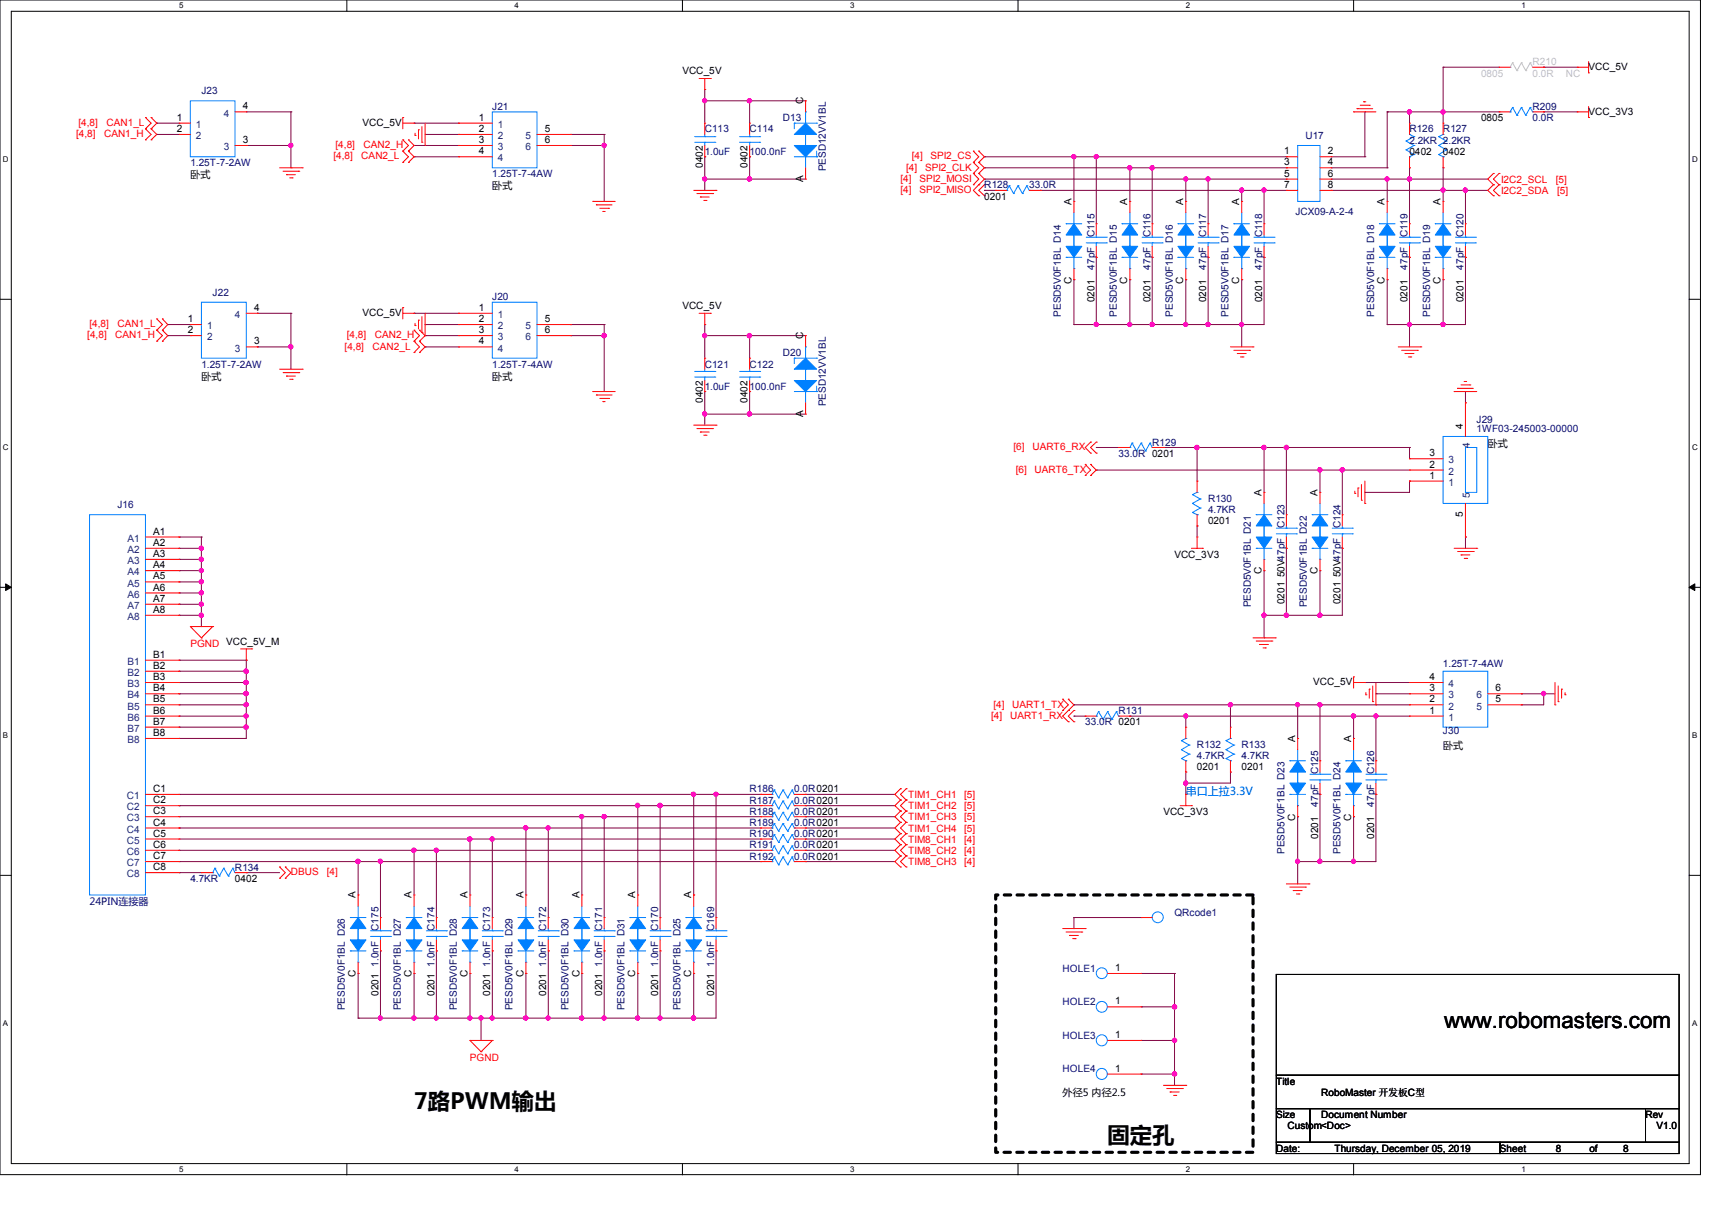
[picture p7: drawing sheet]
<svg xmlns="http://www.w3.org/2000/svg" width="297mm" height="210mm" viewBox="0 0 297 210" stroke-linecap="round" stroke-linejoin="round" font-family="sans-serif">
<defs><g id="words">
<g font-size="3.9">
<text x="249.2" y="177.4">www.robomasters.com</text>
<text x="71.5" y="191.4">7路PWM输出</text>
<text x="191.1" y="197.1">固定孔</text>
</g>
<text font-size="1.9" fill="#00f" x="204.6" y="137.1">串口上拉3.3V</text>
<g font-size="1.7" fill="#c0c0c0">
<text x="264.5" y="11.3">R210</text>
<text x="255.6" y="13.2">0805</text>
<text x="264.5" y="13.2">0.0R</text>
<text x="270.2" y="13.2">NC</text>
</g>
<g font-size="1.7" fill="#000080">
<text x="34.8" y="16.3">J23</text>
<text x="85" y="19">J21</text>
<text x="121.6" y="22.9">C113</text>
<text x="129.4" y="22.9">C114</text>
<text x="135.1" y="20.9">D13</text>
<text x="243.2" y="22.9">R126</text>
<text x="249" y="22.9">R127</text>
<text x="264.5" y="19">R209</text>
<text x="264.5" y="20.9">0.0R</text>
<text x="32.8" y="28.7">1.25T-7-2AW</text>
<text x="121.6" y="26.7">1.0uF</text>
<text x="129.4" y="26.7">100.0nF</text>
<text x="142.5" y="29.5" transform="rotate(-90 142.5 29.5)">PESD12VV1BL</text>
<text x="225.3" y="24">U17</text>
<text x="243.2" y="24.8">2.2KR 2.2KR</text>
<text x="85" y="30.6">1.25T-7-4AW</text>
<text x="169.9" y="32.5">R128</text>
<text x="177.6" y="32.5">33.0R</text>
<text x="188.9" y="40.9" transform="rotate(-90 188.9 40.9)">C115</text>
<text x="198.5" y="40.9" transform="rotate(-90 198.5 40.9)">C116</text>
<text x="208.2" y="40.9" transform="rotate(-90 208.2 40.9)">C117</text>
<text x="217.8" y="40.9" transform="rotate(-90 217.8 40.9)">C118</text>
<text x="223.5" y="37.1">JCX09-A-2-4</text>
<text x="242.9" y="40.9" transform="rotate(-90 242.9 40.9)">C119</text>
<text x="252.5" y="40.9" transform="rotate(-90 252.5 40.9)">C120</text>
<text x="188.9" y="46.5" transform="rotate(-90 188.9 46.5)">47pF</text>
<text x="198.5" y="46.5" transform="rotate(-90 198.5 46.5)">47pF</text>
<text x="208.2" y="46.5" transform="rotate(-90 208.2 46.5)">47pF</text>
<text x="217.8" y="46.5" transform="rotate(-90 217.8 46.5)">47pF</text>
<text x="242.9" y="46.5" transform="rotate(-90 242.9 46.5)">47pF</text>
<text x="252.5" y="46.5" transform="rotate(-90 252.5 46.5)">47pF</text>
<text x="36.7" y="51.1">J22</text>
<text x="85" y="51.8">J20</text>
<text x="183.1" y="54.7" transform="rotate(-90 183.1 54.7)">PESD5V0F1BL D14</text>
<text x="192.7" y="54.7" transform="rotate(-90 192.7 54.7)">PESD5V0F1BL D15</text>
<text x="202.4" y="54.7" transform="rotate(-90 202.4 54.7)">PESD5V0F1BL D16</text>
<text x="212" y="54.7" transform="rotate(-90 212 54.7)">PESD5V0F1BL D17</text>
<text x="237.1" y="54.7" transform="rotate(-90 237.1 54.7)">PESD5V0F1BL D18</text>
<text x="246.8" y="54.7" transform="rotate(-90 246.8 54.7)">PESD5V0F1BL D19</text>
<text x="34.8" y="63.4">1.25T-7-2AW</text>
<text x="85" y="63.4">1.25T-7-4AW</text>
<text x="121.6" y="63.4">C121</text>
<text x="129.4" y="63.4">C122</text>
<text x="135.1" y="61.5">D20</text>
<text x="121.6" y="67.3">1.0uF</text>
<text x="129.4" y="67.3">100.0nF</text>
<text x="142.5" y="70.1" transform="rotate(-90 142.5 70.1)">PESD12VV1BL</text>
<text x="198.8" y="76.9">R129</text>
<text x="254.8" y="73.1">J29</text>
<text x="254.8" y="74.6">1WF03-245003-00000</text>
<text x="193" y="78.8">33.0R 0201</text>
<text x="20.3" y="87.7">J16</text>
<text x="208.5" y="86.6">R130</text>
<text x="208.5" y="88.5">4.7KR</text>
<text x="221.7" y="91.1" transform="rotate(-90 221.7 91.1)">C123</text>
<text x="231.3" y="91.1" transform="rotate(-90 231.3 91.1)">C124</text>
<text x="215.9" y="104.8" transform="rotate(-90 215.9 104.8)">PESD5V0F1BL D21</text>
<text x="225.5" y="104.8" transform="rotate(-90 225.5 104.8)">PESD5V0F1BL D22</text>
<text x="249" y="115.1">1.25T-7-4AW</text>
<text x="187.3" y="125.2">33.0R 0201</text>
<text x="193" y="123.2">R131</text>
<text x="206.6" y="129">R132</text>
<text x="206.6" y="131">4.7KR</text>
<text x="214.3" y="129">R133</text>
<text x="214.3" y="131">4.7KR</text>
<text x="249" y="126.7">J30</text>
<text x="129.4" y="136.7">R186</text>
<text x="137.1" y="136.7">0.0R0201</text>
<text x="227.5" y="133.6" transform="rotate(-90 227.5 133.6)">C125</text>
<text x="237.1" y="133.6" transform="rotate(-90 237.1 133.6)">C126</text>
<text x="129.4" y="142.5">R189</text>
<text x="129.4" y="138.7">R187</text>
<text x="129.4" y="140.6">R188</text>
<text x="137.1" y="142.5">0.0R0201</text>
<text x="137.1" y="138.7">0.0R0201</text>
<text x="137.1" y="140.6">0.0R0201</text>
<text x="227.5" y="139.2" transform="rotate(-90 227.5 139.2)">47pF</text>
<text x="237.1" y="139.2" transform="rotate(-90 237.1 139.2)">47pF</text>
<text x="129.4" y="144.5">R190</text>
<text x="129.4" y="146.4">R191</text>
<text x="129.4" y="148.3">R192</text>
<text x="137.1" y="144.5">0.0R0201</text>
<text x="137.1" y="146.4">0.0R0201</text>
<text x="137.1" y="148.3">0.0R0201</text>
<text x="221.7" y="147.3" transform="rotate(-90 221.7 147.3)">PESD5V0F1BL D23</text>
<text x="231.3" y="147.3" transform="rotate(-90 231.3 147.3)">PESD5V0F1BL D24</text>
<text x="32.8" y="152.2">4.7KR</text>
<text x="40.6" y="150.3">R134</text>
<text x="15.5" y="156.2">24PIN连接器</text>
<text x="65.3" y="160.6" transform="rotate(-90 65.3 160.6)">C175</text>
<text x="75" y="160.6" transform="rotate(-90 75 160.6)">C174</text>
<text x="84.6" y="160.6" transform="rotate(-90 84.6 160.6)">C173</text>
<text x="94.3" y="160.6" transform="rotate(-90 94.3 160.6)">C172</text>
<text x="103.9" y="160.6" transform="rotate(-90 103.9 160.6)">C171</text>
<text x="113.6" y="160.6" transform="rotate(-90 113.6 160.6)">C170</text>
<text x="123.2" y="160.6" transform="rotate(-90 123.2 160.6)">C169</text>
<text x="202.7" y="158">QRcode1</text>
<text x="65.3" y="166.8" transform="rotate(-90 65.3 166.8)">1.0nF</text>
<text x="75" y="166.8" transform="rotate(-90 75 166.8)">1.0nF</text>
<text x="84.6" y="166.8" transform="rotate(-90 84.6 166.8)">1.0nF</text>
<text x="94.3" y="166.8" transform="rotate(-90 94.3 166.8)">1.0nF</text>
<text x="103.9" y="166.8" transform="rotate(-90 103.9 166.8)">1.0nF</text>
<text x="113.6" y="166.8" transform="rotate(-90 113.6 166.8)">1.0nF</text>
<text x="123.2" y="166.8" transform="rotate(-90 123.2 166.8)">1.0nF</text>
<text x="183.4" y="167.6">HOLE1</text>
<text x="183.4" y="173.4">HOLE2</text>
<text x="59.5" y="174.3" transform="rotate(-90 59.5 174.3)">PESD5V0F1BL D26</text>
<text x="69.2" y="174.3" transform="rotate(-90 69.2 174.3)">PESD5V0F1BL D27</text>
<text x="78.8" y="174.3" transform="rotate(-90 78.8 174.3)">PESD5V0F1BL D28</text>
<text x="88.5" y="174.3" transform="rotate(-90 88.5 174.3)">PESD5V0F1BL D29</text>
<text x="98.1" y="174.3" transform="rotate(-90 98.1 174.3)">PESD5V0F1BL D30</text>
<text x="107.8" y="174.3" transform="rotate(-90 107.8 174.3)">PESD5V0F1BL D31</text>
<text x="117.4" y="174.3" transform="rotate(-90 117.4 174.3)">PESD5V0F1BL D25</text>
<text x="183.4" y="179.2">HOLE3</text>
<text x="183.4" y="185">HOLE4</text>
</g>
<g font-size="1.7">
<text x="117.8" y="12.8">VCC_5V</text>
<text x="138.6" y="17.9" transform="rotate(-90 138.6 17.9)">C</text>
<text x="274.1" y="12.1">VCC_5V</text>
<text x="30.5" y="20.8">1</text>
<text x="30.5" y="22.8">2</text>
<text x="41.9" y="18.9">4</text>
<text x="62.6" y="21.7">VCC_5V</text>
<text x="82.6" y="20.8">1</text>
<text x="82.6" y="22.8">2</text>
<text x="94" y="22.8">5</text>
<text x="255.6" y="20.9">0805</text>
<text x="274.1" y="19.8">VCC_3V3</text>
<text x="41.9" y="24.7">3</text>
<text x="82.6" y="24.7">3</text>
<text x="82.6" y="26.6">4</text>
<text x="94" y="24.7">6</text>
<text x="121.3" y="29" transform="rotate(-90 121.3 29)">0402</text>
<text x="129" y="29" transform="rotate(-90 129 29)">0402</text>
<text x="221.6" y="26.6">1</text>
<text x="221.6" y="28.5">3</text>
<text x="229.1" y="26.6">2</text>
<text x="229.1" y="28.5">4</text>
<text x="243.2" y="26.7">0402</text>
<text x="249" y="26.7">0402</text>
<text x="32.8" y="30.7">卧式</text>
<text x="85" y="32.7">卧式</text>
<text x="138.6" y="31.5" transform="rotate(-90 138.6 31.5)">A</text>
<text x="169.9" y="34.5">0201</text>
<text x="184.9" y="35.3" transform="rotate(-90 184.9 35.3)">A</text>
<text x="194.5" y="35.3" transform="rotate(-90 194.5 35.3)">A</text>
<text x="204.2" y="35.3" transform="rotate(-90 204.2 35.3)">A</text>
<text x="213.8" y="35.3" transform="rotate(-90 213.8 35.3)">A</text>
<text x="221.6" y="30.5">5</text>
<text x="221.6" y="32.4">7</text>
<text x="229.1" y="30.5">6</text>
<text x="229.1" y="32.4">8</text>
<text x="238.9" y="35.3" transform="rotate(-90 238.9 35.3)">A</text>
<text x="248.6" y="35.3" transform="rotate(-90 248.6 35.3)">A</text>
<text x="43.9" y="53.6">4</text>
<text x="82.6" y="53.6">1</text>
<text x="117.8" y="53.3">VCC_5V</text>
<text x="184.9" y="48.9" transform="rotate(-90 184.9 48.9)">C</text>
<text x="188.9" y="52.2" transform="rotate(-90 188.9 52.2)">0201</text>
<text x="194.5" y="48.9" transform="rotate(-90 194.5 48.9)">C</text>
<text x="198.5" y="52.2" transform="rotate(-90 198.5 52.2)">0201</text>
<text x="204.2" y="48.9" transform="rotate(-90 204.2 48.9)">C</text>
<text x="208.2" y="52.2" transform="rotate(-90 208.2 52.2)">0201</text>
<text x="213.8" y="48.9" transform="rotate(-90 213.8 48.9)">C</text>
<text x="217.8" y="52.2" transform="rotate(-90 217.8 52.2)">0201</text>
<text x="238.9" y="48.9" transform="rotate(-90 238.9 48.9)">C</text>
<text x="242.9" y="52.2" transform="rotate(-90 242.9 52.2)">0201</text>
<text x="248.6" y="48.9" transform="rotate(-90 248.6 48.9)">C</text>
<text x="252.5" y="52.2" transform="rotate(-90 252.5 52.2)">0201</text>
<text x="32.4" y="55.6">1</text>
<text x="32.4" y="57.5">2</text>
<text x="43.9" y="59.4">3</text>
<text x="62.6" y="54.5">VCC_5V</text>
<text x="82.6" y="55.6">2</text>
<text x="82.6" y="57.5">3</text>
<text x="82.6" y="59.4">4</text>
<text x="94" y="55.6">5</text>
<text x="94" y="57.5">6</text>
<text x="138.6" y="58.5" transform="rotate(-90 138.6 58.5)">C</text>
<text x="34.8" y="65.5">卧式</text>
<text x="85" y="65.5">卧式</text>
<text x="121.3" y="69.5" transform="rotate(-90 121.3 69.5)">0402</text>
<text x="129" y="69.5" transform="rotate(-90 129 69.5)">0402</text>
<text x="138.6" y="72" transform="rotate(-90 138.6 72)">A</text>
<text x="252.5" y="74" transform="rotate(-90 252.5 74)">4</text>
<text x="256.7" y="77.1">卧式</text>
<text x="246.7" y="82.6">1</text>
<text x="246.7" y="80.7">2</text>
<text x="246.7" y="78.7">3</text>
<text x="217.7" y="85.5" transform="rotate(-90 217.7 85.5)">A</text>
<text x="227.4" y="85.5" transform="rotate(-90 227.4 85.5)">A</text>
<text x="252.5" y="89.2" transform="rotate(-90 252.5 89.2)">5</text>
<text x="26.5" y="92.2">A1</text>
<text x="26.5" y="94.2">A2</text>
<text x="208.5" y="90.4">0201</text>
<text x="26.5" y="96.1">A3</text>
<text x="26.5" y="98">A4</text>
<text x="26.5" y="100">A5</text>
<text x="26.5" y="101.9">A6</text>
<text x="202.7" y="96.2">VCC_3V3</text>
<text x="217.7" y="99.1" transform="rotate(-90 217.7 99.1)">C</text>
<text x="221.7" y="99.6" transform="rotate(-90 221.7 99.6)">50V47pF</text>
<text x="227.4" y="99.1" transform="rotate(-90 227.4 99.1)">C</text>
<text x="231.3" y="99.6" transform="rotate(-90 231.3 99.6)">50V47pF</text>
<text x="26.5" y="103.8">A7</text>
<text x="26.5" y="105.7">A8</text>
<text x="221.7" y="104.3" transform="rotate(-90 221.7 104.3)">0201</text>
<text x="231.3" y="104.3" transform="rotate(-90 231.3 104.3)">0201</text>
<text x="26.5" y="113.5">B1</text>
<text x="26.5" y="115.4">B2</text>
<text x="26.5" y="117.3">B3</text>
<text x="26.5" y="119.3">B4</text>
<text x="226.6" y="118.2">VCC_5V</text>
<text x="246.7" y="119.3">3</text>
<text x="246.7" y="117.3">4</text>
<text x="258.1" y="119.3">6</text>
<text x="26.5" y="121.2">B5</text>
<text x="26.5" y="123.1">B6</text>
<text x="26.5" y="125.1">B7</text>
<text x="246.7" y="123.1">1</text>
<text x="246.7" y="121.2">2</text>
<text x="258.1" y="121.2">5</text>
<text x="26.5" y="127">B8</text>
<text x="223.5" y="128" transform="rotate(-90 223.5 128)">A</text>
<text x="233.1" y="128" transform="rotate(-90 233.1 128)">A</text>
<text x="249" y="129.2">卧式</text>
<text x="26.5" y="136.7">C1</text>
<text x="206.6" y="132.9">0201</text>
<text x="214.3" y="132.9">0201</text>
<text x="26.5" y="138.6">C2</text>
<text x="26.5" y="140.5">C3</text>
<text x="26.5" y="142.5">C4</text>
<text x="200.8" y="140.6">VCC_3V3</text>
<text x="223.5" y="141.6" transform="rotate(-90 223.5 141.6)">C</text>
<text x="233.1" y="141.6" transform="rotate(-90 233.1 141.6)">C</text>
<text x="26.5" y="144.4">C5</text>
<text x="26.5" y="146.3">C6</text>
<text x="26.5" y="148.3">C7</text>
<text x="227.5" y="144.8" transform="rotate(-90 227.5 144.8)">0201</text>
<text x="237.1" y="144.8" transform="rotate(-90 237.1 144.8)">0201</text>
<text x="26.5" y="150.2">C8</text>
<text x="40.6" y="152.2">0402</text>
<text x="61.4" y="155" transform="rotate(-90 61.4 155)">A</text>
<text x="71" y="155" transform="rotate(-90 71 155)">A</text>
<text x="80.7" y="155" transform="rotate(-90 80.7 155)">A</text>
<text x="90.3" y="155" transform="rotate(-90 90.3 155)">A</text>
<text x="100" y="155" transform="rotate(-90 100 155)">A</text>
<text x="109.6" y="155" transform="rotate(-90 109.6 155)">A</text>
<text x="119.3" y="155" transform="rotate(-90 119.3 155)">A</text>
<text x="192.5" y="167.6">1</text>
<text x="61.4" y="168.6" transform="rotate(-90 61.4 168.6)">C</text>
<text x="65.3" y="171.8" transform="rotate(-90 65.3 171.8)">0201</text>
<text x="71" y="168.6" transform="rotate(-90 71 168.6)">C</text>
<text x="75" y="171.8" transform="rotate(-90 75 171.8)">0201</text>
<text x="80.7" y="168.6" transform="rotate(-90 80.7 168.6)">C</text>
<text x="84.6" y="171.8" transform="rotate(-90 84.6 171.8)">0201</text>
<text x="90.3" y="168.6" transform="rotate(-90 90.3 168.6)">C</text>
<text x="94.3" y="171.8" transform="rotate(-90 94.3 171.8)">0201</text>
<text x="100" y="168.6" transform="rotate(-90 100 168.6)">C</text>
<text x="103.9" y="171.8" transform="rotate(-90 103.9 171.8)">0201</text>
<text x="109.6" y="168.6" transform="rotate(-90 109.6 168.6)">C</text>
<text x="113.6" y="171.8" transform="rotate(-90 113.6 171.8)">0201</text>
<text x="119.3" y="168.6" transform="rotate(-90 119.3 168.6)">C</text>
<text x="123.2" y="171.8" transform="rotate(-90 123.2 171.8)">0201</text>
<text x="192.5" y="173.3">1</text>
<text x="192.5" y="179.1">1</text>
<text x="192.5" y="184.9">1</text>
<text x="183.4" y="189.1">外径5 内径2.5</text>
<text x="220.2" y="187.2">Title</text>
<text x="228" y="189.1">RoboMaster 开发板C型</text>
<text x="220.2" y="192.9">Size</text>
<text x="222.2" y="194.9">Custom&lt;Doc&gt;</text>
<text x="228" y="192.9">Document Number</text>
<text x="283.9" y="192.9">Rev</text>
<text x="285.9" y="194.9">V1.0</text>
<text x="220.2" y="198.7">Date:</text>
<text x="230.3" y="198.7">Thursday, December 05, 2019</text>
<text x="258.8" y="198.7">Sheet</text>
<text x="268.5" y="198.7">8</text>
<text x="274.3" y="198.7">of</text>
<text x="280.1" y="198.7">8</text>
</g>
<g font-size="1.7" fill="#f00">
<text x="13.1" y="23.6">[4,8]</text>
<text x="13.5" y="21.7">[4,8]</text>
<text x="17.9" y="23.6">CAN1_H</text>
<text x="18.4" y="21.7">CAN1_L</text>
<text x="57.5" y="27.5">[4,8]</text>
<text x="57.9" y="25.6">[4,8]</text>
<text x="62.4" y="27.5">CAN2_L</text>
<text x="62.7" y="25.6">CAN2_H</text>
<text x="156.4" y="29.4">[4]</text>
<text x="157.3" y="27.5">[4]</text>
<text x="159.7" y="29.4">SPI2_CLK</text>
<text x="160.6" y="27.5">SPI2_CS</text>
<text x="155.4" y="31.4">[4]</text>
<text x="155.4" y="33.3">[4]</text>
<text x="158.7" y="31.4">SPI2_MOSI</text>
<text x="158.7" y="33.3">SPI2_MISO</text>
<text x="259.1" y="31.5">I2C2_SCL</text>
<text x="259.1" y="33.5">I2C2_SDA</text>
<text x="268.5" y="31.5">[5]</text>
<text x="268.7" y="33.5">[5]</text>
<text x="15.1" y="58.4">[4,8]</text>
<text x="15.5" y="56.4">[4,8]</text>
<text x="19.9" y="58.4">CAN1_H</text>
<text x="20.3" y="56.4">CAN1_L</text>
<text x="59.9" y="58.4">[4,8]</text>
<text x="64.7" y="58.4">CAN2_H</text>
<text x="59.5" y="60.3">[4,8]</text>
<text x="64.3" y="60.3">CAN2_L</text>
<text x="174.9" y="77.7">[6]</text>
<text x="178.2" y="77.7">UART6_RX</text>
<text x="175.3" y="81.5">[6]</text>
<text x="178.5" y="81.5">UART6_TX</text>
<text x="32.8" y="111.7">PGND VCC_5V_M</text>
<text x="171.1" y="124">[4]</text>
<text x="171.4" y="122.1">[4]</text>
<text x="174.3" y="124">UART1_RX</text>
<text x="174.7" y="122.1">UART1_TX</text>
<text x="156.7" y="137.7">TIM1_CH1</text>
<text x="166.4" y="137.7">[5]</text>
<text x="156.7" y="139.7">TIM1_CH2</text>
<text x="156.7" y="143.5">TIM1_CH4</text>
<text x="156.7" y="141.6">TIM1_CH3</text>
<text x="166.4" y="139.7">[5]</text>
<text x="166.4" y="143.5">[5]</text>
<text x="166.4" y="141.6">[5]</text>
<text x="156.7" y="147.4">TIM8_CH2</text>
<text x="156.7" y="145.5">TIM8_CH1</text>
<text x="156.7" y="149.3">TIM8_CH3</text>
<text x="166.4" y="147.4">[4]</text>
<text x="166.4" y="145.5">[4]</text>
<text x="166.4" y="149.3">[4]</text>
<text x="50.2" y="151">DBUS</text>
<text x="56.4" y="151">[4]</text>
<text x="81.1" y="183.1">PGND</text>
</g>
<g font-size="1.7" fill="#004080">
<text x="33.8" y="22.1">1</text>
<text x="38.6" y="20.1">4</text>
<text x="85.9" y="22.1">1</text>
<text x="33.8" y="24">2</text>
<text x="38.6" y="25.9">3</text>
<text x="85.9" y="24">2</text>
<text x="85.9" y="25.9">3</text>
<text x="85.9" y="27.9">4</text>
<text x="90.7" y="24">5</text>
<text x="90.7" y="25.9">6</text>
<text x="35.7" y="56.8">1</text>
<text x="35.7" y="58.7">2</text>
<text x="40.6" y="54.9">4</text>
<text x="85.9" y="54.9">1</text>
<text x="85.9" y="56.8">2</text>
<text x="85.9" y="58.7">3</text>
<text x="90.7" y="56.8">5</text>
<text x="90.7" y="58.7">6</text>
<text x="40.6" y="60.7">3</text>
<text x="85.9" y="60.7">4</text>
<text x="253.7" y="77.3" transform="rotate(-90 253.7 77.3)">4</text>
<text x="250" y="83.8">1</text>
<text x="250" y="81.9">2</text>
<text x="250" y="80">3</text>
<text x="253.7" y="85.9" transform="rotate(-90 253.7 85.9)">5</text>
<text x="22" y="93.5">A1</text>
<text x="22" y="95.4">A2</text>
<text x="22" y="97.3">A3</text>
<text x="22" y="99.3">A4</text>
<text x="22" y="101.2">A5</text>
<text x="22" y="103.1">A6</text>
<text x="22" y="105.1">A7</text>
<text x="22" y="107">A8</text>
<text x="22" y="114.7">B1</text>
<text x="22" y="116.6">B2</text>
<text x="22" y="118.6">B3</text>
<text x="250" y="118.6">4</text>
<text x="22" y="120.5">B4</text>
<text x="22" y="122.4">B5</text>
<text x="22" y="124.4">B6</text>
<text x="250" y="124.4">1</text>
<text x="250" y="122.4">2</text>
<text x="250" y="120.5">3</text>
<text x="254.8" y="122.4">5</text>
<text x="254.8" y="120.5">6</text>
<text x="22" y="126.3">B7</text>
<text x="22" y="128.2">B8</text>
<text x="21.9" y="137.9">C1</text>
<text x="21.9" y="139.8">C2</text>
<text x="21.9" y="141.7">C3</text>
<text x="21.9" y="143.7">C4</text>
<text x="21.9" y="145.6">C5</text>
<text x="21.9" y="147.5">C6</text>
<text x="21.9" y="149.5">C7</text>
<text x="21.9" y="151.4">C8</text>
</g>
<g font-size="1.4">
<text x="30.9" y="1.4">5</text>
<text x="88.8" y="1.4">4</text>
<text x="146.7" y="1.4">3</text>
<text x="204.6" y="1.4">2</text>
<text x="262.6" y="1.4">1</text>
<text x=".5" y="28">D</text>
<text x="292" y="28">D</text>
<text x=".5" y="77.7">C</text>
<text x="292" y="77.7">C</text>
<text x=".5" y="127.4">B</text>
<text x="292" y="127.4">B</text>
<text x=".5" y="177.1">A</text>
<text x="292" y="177.1">A</text>
<text x="30.9" y="202.2">5</text>
<text x="88.8" y="202.2">4</text>
<text x="146.7" y="202.2">3</text>
<text x="204.6" y="202.2">2</text>
<text x="262.6" y="202.2">1</text>
</g>
</g></defs>
<path d="M0 0h293.5v202.7h-293.5zM1.9 1.9h289.6v198.9h-289.6z" fill="none" stroke="#000" stroke-width=".17"/>
<g fill="#fff">
<path d="M30.9 .2h.8v1.5h-.8z"/>
<path d="M30.9 201h.8v1.5h-.8z"/>
</g>
<path d="M59.9 0v1.9M59.9 200.8v1.9" fill="none" stroke="#000" stroke-width=".17"/>
<g fill="#fff">
<path d="M88.8 .2h.8v1.5h-.8z"/>
<path d="M88.8 201h.8v1.5h-.8z"/>
</g>
<path d="M117.8 0v1.9M117.8 200.8v1.9" fill="none" stroke="#000" stroke-width=".17"/>
<g fill="#fff">
<path d="M146.7 .2h.8v1.5h-.8z"/>
<path d="M146.7 201h.8v1.5h-.8z"/>
</g>
<path d="M175.7 0v1.9M175.7 200.8v1.9" fill="none" stroke="#000" stroke-width=".17"/>
<g fill="#fff">
<path d="M204.6 .2h.8v1.5h-.8z"/>
<path d="M204.6 201h.8v1.5h-.8z"/>
</g>
<path d="M233.6 0v1.9M233.6 200.8v1.9" fill="none" stroke="#000" stroke-width=".17"/>
<g fill="#fff">
<path d="M262.6 .2h.7v1.5h-.7z"/>
<path d="M262.6 201h.7v1.5h-.7z"/>
<path d="M.5 26.8h1v1.5h-1z"/>
<path d="M292 26.8h1v1.5h-1z"/>
<path d="M.5 76.5h1v1.5h-1z"/>
<path d="M292 76.5h1v1.5h-1z"/>
</g>
<path d="M0 51.6h1.9M291.5 51.6h2" fill="none" stroke="#000" stroke-width=".17"/>
<g fill="#fff">
<path d="M.5 126.2h.9v1.5h-.9z"/>
<path d="M292 126.2h.9v1.5h-.9z"/>
</g>
<path d="M0 101.3h1.9M291.5 101.3h2" fill="none" stroke="#000" stroke-width=".17"/>
<path d="M1 100.8l.9 .5-.9 .6zM291.5 101.3l1-.5v1.1z" fill="#000" stroke="#000" stroke-width=".17"/>
<g fill="#fff">
<path d="M.5 175.9h.9v1.5h-.9z"/>
<path d="M292 175.9h.9v1.5h-.9z"/>
</g>
<path d="M0 151h1.9M291.5 151h2M220.3 168.1h69.5v17.4h-69.5zM220.3 185.5h69.5v5.8h-69.5zM220.3 191.3h5.8v5.8h-5.8zM220.3 197.1h38.6v2h-38.6zM226.1 191.3h57.9v5.8h-57.9zM258.9 197.1h30.9v2h-30.9zM284 191.3h5.8v5.8h-5.8z" fill="none" stroke="#000" stroke-width=".17"/>
<path d="M171.8 154.4h44.4v44.4h-44.4z" fill="none" stroke="#000" stroke-width=".55" stroke-dasharray="1.1 1.1"/>
<g fill="none" stroke="#800040" stroke-width=".17">
<path d="M42.5 19.3h7.7M50.2 19.3h.1M50.2 19.3v9.7M121.6 15.5h.1M121.6 17.4h.1M121.6 15.5v5.8M121.6 17.4h17.4M129.4 17.4h.1M129.4 17.4v3.9M235.5 19.3h.1M235.5 19.3v7.8M239.4 19.3h.1"/>
<path d="M239.4 19.3v9.7M239.4 19.3h19.3M243.2 19.3h.1M243.2 19.3v2M249 19.3h.1M249 11.6h.1M249 11.6v9.7M249 11.6h9.7M266.4 19.3h.1M266.4 11.6h.1M266.4 19.3h5.8M266.4 11.6h5.8"/>
<path d="M27.1 21.3h.1M27.1 23.2h.1M27.1 21.3h3.8M27.1 23.2h3.8M42.5 25.1h7.7M50.2 25.1h.1M50.2 29h.1M71.5 25.1h.1M71.5 27.1h.1M71.5 21.3h.1M71.5 27.1h7.7M71.5 21.3h7.7"/>
<path d="M71.5 25.1h7.7M73.4 23.2h5.8M79.2 23.2h.1M98.5 23.2h.1M98.5 25.1h.1M98.5 23.2h5.8M98.5 25.1h5.8M104.3 23.2h.1M104.3 25.1h.1M104.3 23.2v11.6M121.6 27.1h.1M121.6 30.9h.1"/>
<path d="M121.6 30.9h17.4M121.6 27.1v5.8M129.4 27.1h.1M129.4 30.9h.1M129.4 27.1v3.8M169.9 27.1h.1M169.9 29h.1M169.9 30.9h.1M169.9 32.9h.1M169.9 29h52.1M169.9 30.9h52.1M169.9 32.9h1.9"/>
<path d="M169.9 27.1h52.1M179.5 32.9h.1M179.5 32.9h42.5M185.3 27.1h.1M185.3 27.1v7.7M189.2 27.1h.1M189.2 27.1v11.5M195 29h.1M195 29v5.8M198.8 29h.1M198.8 29v9.6M204.6 30.9h.1"/>
<path d="M204.6 30.9v3.9M208.5 30.9h.1M208.5 30.9v7.7M214.3 32.9h.1M214.3 32.9v1.9M218.1 32.9h.1M218.1 32.9v5.7M229.7 29h9.7M229.7 30.9h27.1M229.7 32.9h27.1M229.7 27.1h5.8M235.5 27.1h.1"/>
<path d="M239.4 29h.1M239.4 30.9h.1M239.4 30.9v3.9M243.2 29h.1M243.2 30.9h.1M243.2 29v9.6M249 32.9h.1M249 29h.1M249 29v5.8M252.9 32.9h.1M252.9 32.9v5.7M29 56h.1"/>
<path d="M29 57.9h.1M29 56h3.9M29 57.9h3.9M44.4 54.1h.1M44.4 59.9h.1M44.4 59.9h5.8M44.4 54.1h5.8M50.2 54.1h.1M50.2 59.9h.1M50.2 54.1v9.6M71.5 54.1h.1M71.5 54.1h7.7"/>
<path d="M73.4 56h.1M73.4 57.9h.1M73.4 59.9h.1M73.4 56h5.8M73.4 57.9h5.8M73.4 59.9h5.8M98.5 56h.1M98.5 57.9h.1M98.5 56h5.8M98.5 57.9h5.8M104.3 56h.1M104.3 57.9h.1"/>
<path d="M104.3 56v11.6M121.6 56h.1M121.6 57.9h.1M121.6 57.9h17.4M121.6 56v5.8M129.4 57.9h.1M129.4 57.9v3.9M185.3 48.3h.1M185.3 56h.1M185.3 48.3v7.7M189.2 44.4h.1M189.2 44.4v11.6"/>
<path d="M195 48.3h.1M195 56h.1M195 48.3v7.7M198.8 44.4h.1M198.8 44.4v11.6M204.6 48.3h.1M204.6 56h.1M204.6 48.3v7.7M208.5 56h.1M208.5 44.4h.1M208.5 44.4v11.6M214.3 56h.1"/>
<path d="M214.3 48.3h.1M214.3 48.3v11.6M218.1 44.4h.1M218.1 44.4v11.6h-32.8M239.4 48.3h.1M239.4 56h.1M239.4 48.3v7.7M243.2 44.4h.1M243.2 56h.1M243.2 44.4v15.5M249 48.3h.1M249 56h.1"/>
<path d="M249 48.3v7.7M252.9 44.4h.1M252.9 44.4v11.6h-13.5M121.6 67.6h.1M121.6 71.5h.1M121.6 67.6v5.8M121.6 71.5h17.4M129.4 67.6h.1M129.4 71.5h.1M129.4 67.6v3.9M189.2 77.2h.1M189.2 77.2h3.8"/>
<path d="M200.8 77.2h.1M200.8 77.2h42.4M206.6 77.2h.1M206.6 77.2v5.8M218.1 77.2h.1M218.1 77.2v7.8M222 77.2h.1M222 77.2v11.6M243.2 77.2h.1M243.2 77.2v2M252.9 69.5h.1M252.9 67.6v1.9"/>
<path d="M30.9 92.7h.1M30.9 94.6h.1M30.9 96.5h.1M30.9 98.5h.1M30.9 92.7h3.9M30.9 94.6h3.9M30.9 96.5h3.9M30.9 98.5h3.9M34.8 92.7h.1M34.8 94.6h.1M34.8 96.5h.1M34.8 98.5h.1"/>
<path d="M34.8 92.7v15.4M189.2 81.1h.1M189.2 81.1h54M206.6 90.8h.1M206.6 90.8v1.9M218.1 98.5h.1M218.1 98.5v11.6M222 94.6h.1M222 94.6v11.6M227.8 98.5h.1M227.8 81.1h.1M227.8 81.1v3.9"/>
<path d="M227.8 98.5v7.7M231.6 94.6h.1M231.6 81.1h.1M231.6 94.6v11.6h-13.5M231.6 81.1v7.7M235.5 85h.1M243.2 83h.1M243.2 83v2h-7.7M252.9 92.7h.1M252.9 92.7v1.9M30.9 100.4h.1M30.9 102.3h.1"/>
<path d="M30.9 104.3h.1M30.9 106.2h.1M30.9 113.9h.1M30.9 119.7h.1M30.9 117.8h.1M30.9 115.8h.1M30.9 119.7h11.6M30.9 117.8h11.6M30.9 100.4h3.9M30.9 102.3h3.9M30.9 104.3h3.9M30.9 106.2h3.9"/>
<path d="M30.9 113.9h11.6M30.9 115.8h11.6M34.8 100.4h.1M34.8 102.3h.1M34.8 104.3h.1M34.8 106.2h.1M42.5 113.9h.1M42.5 119.7h.1M42.5 117.8h.1M42.5 115.8h.1M42.5 113.9v13.5h-11.6M218.1 110.1h.1"/>
<path d="M218.1 106.2h.1M222 106.2h.1M227.8 106.2h.1M235.5 117.8h.1M235.5 117.8h7.7M237.4 119.7h.1M237.4 119.7h5.8M262.6 119.7h.1M262.6 119.7h5.8M266.4 119.7h.1M266.4 119.7v1.9h-3.8M30.9 127.4h.1"/>
<path d="M30.9 125.5h.1M30.9 123.6h.1M30.9 121.6h.1M30.9 139h.1M30.9 121.6h11.6M30.9 123.6h11.6M30.9 125.5h11.6M30.9 139h100.4M30.9 137.1h100.4M42.5 125.5h.1M42.5 123.6h.1M42.5 121.6h.1"/>
<path d="M110.1 139h.1M110.1 139v15.4M113.9 139h.1M113.9 139v19.3M119.7 137.1h.1M119.7 137.1v17.3M123.6 137.1h.1M123.6 137.1v21.2M131.3 137.1h.1M139 139h.1M139 137.1h.1M139 139h15.4"/>
<path d="M139 137.1h15.4M185.3 121.6h.1M185.3 123.6h.1M185.3 121.6h57.9M185.3 123.6h2M195 123.6h.1M195 123.6h48.2M204.6 123.6h.1M204.6 133.2h.1M204.6 135.1h.1M204.6 123.6v1.9M204.6 133.2v3.9"/>
<path d="M212.3 133.2h.1M212.3 121.6h.1M212.3 121.6v3.9M212.3 133.2v1.9h-7.7M223.9 121.6h.1M223.9 121.6v5.8M227.8 137.1h.1M227.8 121.6h.1M227.8 121.6v9.7M227.8 137.1v11.6M233.6 123.6h.1M233.6 123.6v3.8"/>
<path d="M237.4 137.1h.1M237.4 123.6h.1M237.4 137.1v11.6h-13.5M237.4 123.6v7.7M262.6 121.6h.1M30.9 150.6h.1M30.9 142.9h.1M30.9 146.7h.1M30.9 150.6h3.9M30.9 140.9h100.4M30.9 142.9h100.4M30.9 144.8h100.4"/>
<path d="M30.9 146.7h100.4M30.9 148.7h100.4M42.5 150.6h.1M42.5 150.6h5.8M61.8 148.7h.1M61.8 148.7v5.7M65.7 148.7h.1M65.7 148.7v9.6M71.5 146.7h.1M71.5 146.7v7.7M75.3 146.7h.1M75.3 146.7v11.6"/>
<path d="M81.1 144.8h.1M81.1 144.8v9.6M85 144.8h.1M85 144.8v13.5M90.8 142.9h.1M90.8 142.9v11.5M94.6 142.9h.1M94.6 142.9v15.4M100.4 140.9h.1M100.4 140.9v13.5M104.3 140.9h.1M104.3 140.9v17.4"/>
<path d="M119.7 154.4h.1M139 140.9h.1M139 142.9h.1M139 144.8h.1M139 146.7h.1M139 148.7h.1M139 140.9h15.4M139 142.9h15.4M139 144.8h15.4M139 146.7h15.4M139 148.7h15.4M185.3 158.3h.1"/>
<path d="M185.3 158.3h11.6M185.3 158.3v1.9M223.9 148.7h.1M223.9 140.9h.1M223.9 140.9v11.6M227.8 148.7h.1M233.6 140.9h.1M233.6 148.7h.1M233.6 140.9v7.8M61.8 168h.1M61.8 175.7h.1M61.8 168v7.7"/>
<path d="M65.7 164.1h.1M65.7 175.7h.1M65.7 164.1v11.6M71.5 168h.1M71.5 175.7h.1M71.5 168v7.7M75.3 164.1h.1M75.3 175.7h.1M75.3 164.1v11.6M81.1 168h.1M81.1 175.7h.1M81.1 168v7.7"/>
<path d="M83 175.7h.1M83 175.7v3.8M85 175.7h.1M85 164.1h.1M85 164.1v11.6M90.8 168h.1M90.8 175.7h.1M90.8 168v7.7M94.6 164.1h.1M94.6 175.7h.1M94.6 164.1v11.6M100.4 168h.1"/>
<path d="M100.4 175.7h.1M100.4 168v7.7M104.3 164.1h.1M104.3 175.7h.1M104.3 164.1v11.6M110.1 168h.1M110.1 175.7h.1M110.1 168v7.7M113.9 164.1h.1M113.9 175.7h.1M113.9 164.1v11.6M119.7 168h.1"/>
<path d="M119.7 175.7h.1M119.7 168v7.7M123.6 164.1h.1M123.6 164.1v11.6h-61.8M196.9 168h.1M196.9 173.7h.1M196.9 179.5h.1M196.9 168h5.8M196.9 173.7h5.8M196.9 179.5h5.8M202.7 168h.1M202.7 179.5h.1"/>
<path d="M202.7 173.7h.1M202.7 168v19.3M196.9 185.3h.1M196.9 185.3h5.8M202.7 185.3h.1"/>
</g>
<g fill="#f0f" stroke="#f0f" stroke-width=".17">
<circle cx="239.4" cy="30.9" r=".36"/>
<circle cx="243.2" cy="19.3" r=".37"/>
<circle cx="252.9" cy="32.8" r=".37"/>
<circle cx="249" cy="32.8" r=".37"/>
<circle cx="243.2" cy="30.9" r=".36"/>
<circle cx="185.3" cy="27" r=".36"/>
<circle cx="195" cy="29" r=".37"/>
<circle cx="204.6" cy="30.9" r=".36"/>
<circle cx="121.6" cy="30.9" r=".36"/>
<circle cx="34.7" cy="94.6" r=".36"/>
<circle cx="34.7" cy="98.4" r=".36"/>
<circle cx="34.7" cy="96.5" r=".37"/>
<circle cx="34.7" cy="100.4" r=".37"/>
<circle cx="34.7" cy="104.2" r=".36"/>
<circle cx="34.7" cy="102.3" r=".36"/>
<circle cx="34.7" cy="106.2" r=".37"/>
<circle cx="42.5" cy="125.5" r=".38"/>
<circle cx="42.5" cy="123.5" r=".37"/>
<circle cx="42.5" cy="121.6" r=".37"/>
<circle cx="42.5" cy="119.7" r=".38"/>
<circle cx="42.5" cy="117.8" r=".37"/>
<circle cx="42.5" cy="115.8" r=".38"/>
<circle cx="84.9" cy="175.7" r=".36"/>
<circle cx="61.8" cy="148.6" r=".38"/>
<circle cx="65.6" cy="148.6" r=".37"/>
<circle cx="71.4" cy="146.7" r=".37"/>
<circle cx="75.3" cy="146.7" r=".36"/>
<circle cx="81.1" cy="144.8" r=".38"/>
<circle cx="84.9" cy="144.8" r=".37"/>
<circle cx="90.7" cy="142.9" r=".37"/>
<circle cx="94.6" cy="142.9" r=".36"/>
<circle cx="100.4" cy="140.9" r=".37"/>
<circle cx="104.2" cy="140.9" r=".36"/>
<circle cx="110" cy="139" r=".38"/>
<circle cx="75.3" cy="175.7" r=".36"/>
<circle cx="71.4" cy="175.7" r=".37"/>
<circle cx="65.6" cy="175.7" r=".36"/>
<circle cx="81.1" cy="175.7" r=".37"/>
<circle cx="94.6" cy="175.7" r=".36"/>
<circle cx="90.7" cy="175.7" r=".37"/>
<circle cx="100.4" cy="175.7" r=".37"/>
<circle cx="104.2" cy="175.7" r=".36"/>
<circle cx="113.9" cy="175.7" r=".36"/>
<circle cx="110" cy="175.7" r=".37"/>
<circle cx="83" cy="175.7" r=".36"/>
<circle cx="113.9" cy="139" r=".37"/>
<circle cx="233.6" cy="123.5" r=".36"/>
<circle cx="204.6" cy="123.5" r=".36"/>
<circle cx="129.3" cy="17.4" r=".37"/>
<circle cx="121.6" cy="17.4" r=".36"/>
<circle cx="129.3" cy="57.9" r=".38"/>
<circle cx="121.6" cy="57.9" r=".37"/>
<circle cx="121.6" cy="71.4" r=".37"/>
<circle cx="129.3" cy="71.4" r=".38"/>
<circle cx="129.3" cy="30.9" r=".37"/>
<circle cx="223.9" cy="121.6" r=".36"/>
<circle cx="212.4" cy="121.6" r=".37"/>
<circle cx="204.6" cy="135.1" r=".37"/>
<circle cx="202.7" cy="185.3" r=".37"/>
<circle cx="202.7" cy="179.5" r=".37"/>
<circle cx="202.7" cy="173.7" r=".38"/>
<circle cx="243.2" cy="56" r=".36"/>
<circle cx="249" cy="56" r=".36"/>
<circle cx="214.3" cy="32.8" r=".37"/>
<circle cx="189.2" cy="56" r=".36"/>
<circle cx="189.2" cy="27" r=".36"/>
<circle cx="195" cy="56" r=".36"/>
<circle cx="198.8" cy="56" r=".36"/>
<circle cx="204.6" cy="56" r=".36"/>
<circle cx="208.5" cy="56" r=".36"/>
<circle cx="214.3" cy="56" r=".36"/>
<circle cx="198.8" cy="29" r=".37"/>
<circle cx="208.5" cy="30.9" r=".36"/>
<circle cx="218.1" cy="32.8" r=".37"/>
<circle cx="227.8" cy="106.2" r=".37"/>
<circle cx="218.1" cy="106.2" r=".37"/>
<circle cx="222" cy="106.2" r=".38"/>
<circle cx="222" cy="77.2" r=".38"/>
<circle cx="218.1" cy="77.2" r=".37"/>
<circle cx="231.6" cy="81.1" r=".38"/>
<circle cx="233.6" cy="148.6" r=".37"/>
<circle cx="223.9" cy="148.6" r=".37"/>
<circle cx="227.8" cy="148.6" r=".37"/>
<circle cx="227.8" cy="121.6" r=".36"/>
<circle cx="237.4" cy="123.5" r=".36"/>
<circle cx="104.2" cy="57.9" r=".37"/>
<circle cx="104.2" cy="25.1" r=".36"/>
<circle cx="206.5" cy="77.2" r=".38"/>
<circle cx="227.8" cy="81.1" r=".37"/>
<circle cx="119.7" cy="175.7" r=".37"/>
<circle cx="123.5" cy="137.1" r=".36"/>
<circle cx="119.7" cy="137.1" r=".37"/>
<circle cx="266.4" cy="119.7" r=".37"/>
<circle cx="50.2" cy="59.8" r=".36"/>
<circle cx="50.2" cy="25.1" r=".36"/>
<circle cx="249" cy="19.3" r=".37"/>
</g>
<g fill="none" stroke="#f00" stroke-width=".17">
<path d="M40.6 19.3h1.9M42.5 19.3h.1M120.6 13.5h2M121.6 15.5h.1M121.6 13.5v2M122.6 13.5h.1M139 17.4h.1M139 17.4v1.9M233.6 19.3h.1M233.6 19.3h3.8M234.2 18.8h.1M234.2 18.8h2.7"/>
<path d="M234.7 18.2h1.6M235.3 17.6h.1M235.3 17.6h.4M236.3 18.2h.1M258.7 19.3h.1M258.7 11.6h.1M258.7 19.3h1.9M258.7 11.6h1.9M264.5 19.3h1.9M264.5 11.6h1.9M266.4 19.3h.1M266.4 11.6h.1"/>
<path d="M272.2 19.3h.1M272.2 11.6h.1M272.2 19.3h2M272.2 11.6h2M274.2 12.6h.1M274.2 10.6v2M274.2 18.4v1.9M25.1 20.3h.1M25.1 22.2h.1M25.1 24.1h.1M25.1 20.3l1 1-1 .9M25.1 22.2l1 1-1 .9"/>
<path d="M26.1 22.2h.1M26.1 20.3h.1M26.1 24.1h.1M26.1 20.3l1 1-1 .9M26.1 22.2l1 1-1 .9M30.9 21.3h.1M30.9 23.2h.1M30.9 21.3h2M30.9 23.2h2M40.6 25.1h1.9M42.5 25.1h.1M48.3 29h3.9"/>
<path d="M48.9 29.5h2.7M49.4 30.1h.1M49.4 30.1h1.6M50 30.7h.4M50.4 30.7h.1M51.6 29.5h.1M52.2 29h.1M69.5 20.3h.1M69.5 24.1h.1M69.5 26.1h.1M69.5 28h.1M69.5 21.3h2"/>
<path d="M69.5 20.3v1.9M69.5 24.1l1 1-1 1M69.5 26.1l1 1-1 .9M70.5 26.1h.1M70.5 24.1h.1M70.5 28h.1M70.5 24.1l1 1-1 1M70.5 26.1l1 1-1 .9M71.5 21.3h.1M71.6 23.4h.1M71.6 23v.4M72.2 22.4h.1"/>
<path d="M72.2 22.4v1.6M72.8 24.6h.1M72.8 21.8v2.8M73.4 25.1h.1M73.4 21.3v3.8M79.2 21.3h.1M79.2 23.2h.1M79.2 25.1h.1M79.2 27.1h.1M79.2 21.3h5.8M79.2 23.2h5.8M79.2 25.1h5.8"/>
<path d="M79.2 27.1h5.8M92.7 23.2h5.8M92.7 25.1h5.8M98.5 23.2h.1M98.5 25.1h.1M102.3 34.8h.1M102.3 34.8h3.9M102.9 35.3h.1M102.9 35.3h2.7M103.5 35.9h1.5M104.1 36.5h.1M104.1 36.5h.3"/>
<path d="M105 35.9h.1M119.7 32.9h3.9M120.3 33.4h2.7M120.9 34h.1M120.9 34h1.5M121.5 34.6h.3M121.6 21.3h.1M121.6 27.1h.1M121.6 21.3v1.9M121.6 25.1v2M121.8 34.6h.1M123 33.4h.1"/>
<path d="M123.6 32.9h.1M129.4 21.3h.1M129.4 27.1h.1M129.4 21.3v1.9M129.4 25.1v2M139 30.9h.1M139 29v1.9M168 26.1h.1M168 28h.1M168 29.9h.1M168 31.9h.1M168 26.1l.9 1-.9 .9"/>
<path d="M168 28l.9 1-.9 .9M168 29.9l.9 1-.9 1M168.9 28h.1M168.9 26.1h.1M168.9 29.9h.1M168.9 31.9h.1M168.9 33.8h.1M168.9 26.1l1 1-1 .9M168.9 28l1 1-1 .9M168.9 29.9l1 1-1 1M168.9 31.9l-.9 1 .9 .9M169.9 31.9h.1"/>
<path d="M169.9 33.8h.1M169.9 31.9l-1 1 1 .9M171.8 32.9h.1M171.8 32.9h1.9M177.6 32.9h1.9M179.5 32.9h.1M185.3 34.8h.1M185.3 34.8v1.9M189.2 38.6h.1M189.2 38.6v2M195 34.8h.1M195 34.8v1.9"/>
<path d="M198.8 38.6h.1M198.8 38.6v2M204.6 34.8h.1M204.6 34.8v1.9M208.5 38.6h.1M208.5 38.6v2M214.3 34.8h.1M214.3 34.8v1.9M218.1 38.6h.1M218.1 38.6v2M222 27.1h.1M222 29h.1"/>
<path d="M222 30.9h.1M222 32.9h.1M222 29h1.9M222 32.9h1.9M222 27.1h1.9M222 30.9h1.9M227.8 29h1.9M227.8 32.9h1.9M227.8 27.1h1.9M227.8 30.9h1.9M229.7 27.1h.1M229.7 29h.1"/>
<path d="M229.7 30.9h.1M229.7 32.9h.1M239.4 34.8h.1M239.4 34.8v1.9M243.2 38.6h.1M243.2 29h.1M243.2 21.3h.1M243.2 21.3v1.9M243.2 27.1v1.9M243.2 38.6v2M249 29h.1M249 21.3h.1"/>
<path d="M249 34.8h.1M249 21.3v1.9M249 27.1v1.9M249 34.8v1.9M252.9 38.6h.1M252.9 38.6v2M257.7 29.9h.1M257.7 31.9h.1M257.7 33.8h.1M257.7 29.9l-.9 1 .9 1M257.7 31.9l-.9 1 .9 .9M258.7 31.9h.1"/>
<path d="M258.7 29.9h.1M258.7 33.8h.1M258.7 29.9l-1 1 1 1M258.7 31.9l-1 1 1 .9M274.2 20.3h.1M27.1 55h.1M27.1 57h.1M27.1 58.9h.1M27.1 55l.9 1-.9 1M27.1 57l.9 .9-.9 1M28 57h.1M28 55h.1"/>
<path d="M28 58.9h.1M28 55l1 1-1 1M28 57l1 .9-1 1M32.9 56h.1M32.9 57.9h.1M32.9 56h1.9M32.9 57.9h1.9M42.5 54.1h1.9M42.5 59.9h1.9M44.4 59.9h.1M44.4 54.1h.1M69.5 53.1h.1"/>
<path d="M69.5 53.1v1.9M69.5 54.1h2M71.5 54.1h.1M71.5 57h.1M71.5 58.9h.1M71.5 57l.9 .9-.9 1M71.5 58.9l.9 1-.9 .9M71.6 56.2h.1M71.6 55.8v.4M72.2 55.2h.1M72.2 55.2v1.6M72.4 58.9h.1"/>
<path d="M72.4 57h.1M72.4 57l1 .9M72.4 58.9l1 1-1 .9M72.8 57.4h.1M72.8 54.7v2.7M73.4 57.9h.1M73.4 54.1v3.8M73.4 57.9l-1 1M79.2 54.1h.1M79.2 56h.1M79.2 57.9h.1M79.2 59.9h.1"/>
<path d="M79.2 54.1h5.8M79.2 59.9h5.8M79.2 56h5.8M79.2 57.9h5.8M92.7 56h5.8M92.7 57.9h5.8M98.5 56h.1M98.5 57.9h.1M120.6 54.1h2M121.6 56h.1M121.6 54.1v1.9M122.6 54.1h.1"/>
<path d="M139 57.9h.1M139 57.9v2M185.3 48.3h.1M185.3 46.4v1.9M189.2 44.4h.1M189.2 42.5v1.9M195 48.3h.1M195 46.4v1.9M198.8 44.4h.1M198.8 42.5v1.9M204.6 48.3h.1M204.6 46.4v1.9"/>
<path d="M208.5 44.4h.1M208.5 42.5v1.9M212.3 59.9h3.9M214.3 48.3h.1M214.3 46.4v1.9M216.2 59.9h.1M218.1 44.4h.1M218.1 42.5v1.9M239.4 48.3h.1M239.4 46.4v1.9M241.3 59.9h3.9M243.2 44.4h.1"/>
<path d="M243.2 42.5v1.9M245.2 59.9h.1M249 48.3h.1M249 46.4v1.9M252.9 44.4h.1M252.9 42.5v1.9M48.3 63.7h3.9M48.9 64.3h2.7M49.4 64.9h.1M49.4 64.9h1.6M50 65.4h.4M50.4 65.4h.1"/>
<path d="M51.6 64.3h.1M52.2 63.7h.1M71.5 60.8h.1M72.4 60.8h.1M102.3 67.6h.1M102.3 67.6h3.9M102.9 68.2h.1M102.9 68.2h2.7M103.5 68.7h1.5M104.1 69.3h.1M104.1 69.3h.3M105 68.7h.1"/>
<path d="M119.7 73.4h3.9M120.3 74h2.7M120.9 74.5h.1M120.9 74.5h1.5M121.5 75.1h.3M121.6 61.8h.1M121.6 67.6h.1M121.6 61.8v1.9M121.6 65.7v1.9M121.8 75.1h.1M123 74h.1M123.6 73.4h.1"/>
<path d="M129.4 61.8h.1M129.4 67.6h.1M129.4 61.8v1.9M129.4 65.7v1.9M139 71.5h.1M139 69.5v2M188.2 76.3h.1M188.2 78.2h.1M188.2 76.3l-.9 .9 .9 1M189.2 76.3h.1M189.2 78.2h.1M189.2 76.3l-1 .9 1 1"/>
<path d="M193 77.2h.1M193 77.2h2M198.8 77.2h2M200.8 77.2h.1M212.9 60.5h2.7M213.5 61h.1M213.5 61h1.6M214.1 61.6h.4M214.5 61.6h.1M215.6 60.5h.1M241.9 60.5h2.7M242.5 61h.1"/>
<path d="M242.5 61h1.5M243 61.6h.5M243.2 79.2h.1M243.2 79.2h5.8M243.5 61.6h.1M244.6 60.5h.1M251 67.6h.1M251 67.6h3.8M251.5 67h.1M251.5 67h2.8M252.1 66.4h1.6M252.7 65.8h.1"/>
<path d="M252.7 65.8h.4M252.9 69.5h.1M252.9 69.5v5.8M253.7 66.4h.1M25.1 94.6h5.8M25.1 92.7h5.8M25.1 96.5h5.8M25.1 98.5h5.8M30.9 92.7h.1M30.9 94.6h.1M30.9 96.5h.1M30.9 98.5h.1"/>
<path d="M187.3 80.1h.1M187.3 82h.1M187.3 80.1l.9 1-.9 .9M188.2 82h.1M188.2 80.1h.1M188.2 80.1l1 1-1 .9M205.6 94.6h1.9M206.6 92.7h.1M206.6 90.8h.1M206.6 83h.1M206.6 83v2M206.6 88.8v2"/>
<path d="M206.6 92.7v1.9M207.5 94.6h.1M218.1 98.5h.1M218.1 85h.1M218.1 85v1.9M218.1 96.5v2M222 88.8h.1M222 94.6h.1M222 88.8v2M222 92.7v1.9M227.8 98.5h.1M227.8 85h.1"/>
<path d="M227.8 85v1.9M227.8 96.5v2M231.6 88.8h.1M231.6 94.6h.1M231.6 88.8v2M231.6 92.7v1.9M233.8 85.1h.1M233.8 84.8v.3M234.4 84.2h.1M234.4 84.2v1.5M234.9 86.3h.1M234.9 83.6v2.7"/>
<path d="M235.5 86.9h.1M235.5 83v3.9M243.2 83h.1M243.2 81.1h.1M243.2 83h5.8M243.2 81.1h5.8M251 94.6h3.8M251.5 95.2h2.8M252.1 95.8h.1M252.1 95.8h1.6M252.7 96.4h.4M252.9 92.7h.1"/>
<path d="M252.9 86.9v5.8M253.1 96.4h.1M254.3 95.2h.1M254.8 94.6h.1M25.1 117.8h5.8M25.1 119.7h5.8M25.1 100.4h5.8M25.1 102.3h5.8M25.1 104.3h5.8M25.1 106.2h5.8M25.1 113.9h5.8M25.1 115.8h5.8"/>
<path d="M30.9 100.4h.1M30.9 102.3h.1M30.9 104.3h.1M30.9 106.2h.1M30.9 113.9h.1M30.9 115.8h.1M30.9 117.8h.1M30.9 119.7h.1M32.9 108.1h.1M32.9 108.1h3.8M32.9 108.1l1.9 2M34.8 110.1h.1"/>
<path d="M36.7 108.1h.1M36.7 108.1l-1.9 2M41.5 112h1.9M42.5 113.9h.1M42.5 112v1.9M43.4 112h.1M216.2 110.1h3.9M216.8 110.6h2.7M217.4 111.2h.1M217.4 111.2h1.5M218 111.8h.4M218.4 111.8h.1"/>
<path d="M219.5 110.6h.1M220.1 110.1h.1M233.6 116.8h.1M233.6 117.8h1.9M233.6 116.8v1.9M235.5 117.8h.1M235.7 119.9h.1M235.7 119.5v.4M236.3 118.9h.1M236.3 118.9v1.6M236.9 118.4v2.7M237.4 117.8v3.8"/>
<path d="M243.2 119.7h.1M243.2 117.8h.1M243.2 117.8h5.8M243.2 119.7h5.8M256.8 119.7h5.8M262.6 119.7h.1M268.4 117.8v3.8M268.9 118.4v2.7M269.5 118.9h.1M269.5 118.9v1.6M270.1 119.9h.1M270.1 119.5v.4"/>
<path d="M25.1 139h5.8M25.1 123.6h5.8M25.1 121.6h5.8M25.1 137.1h5.8M25.1 125.5h5.8M25.1 127.4h5.8M30.9 121.6h.1M30.9 123.6h.1M30.9 125.5h.1M30.9 127.4h.1M30.9 137.1h.1M30.9 139h.1"/>
<path d="M131.3 139h.1M131.3 137.1h.1M131.3 139h1.9M131.3 137.1h1.9M137.1 139h1.9M137.1 137.1h1.9M139 139h.1M139 137.1h.1M155.4 138h.1M155.4 140h.1M155.4 136.1h.1M155.4 138l-1 1 1 1"/>
<path d="M155.4 136.1l-1 1 1 .9M155.4 140l-1 .9 1 1M156.4 140h.1M156.4 138h.1M156.4 136.1h.1M156.4 138l-1 1 1 1M156.4 136.1l-1 1 1 .9M156.4 140l-1 .9 1 1M183.4 120.6h.1M183.4 122.6h.1M183.4 120.6l1 1-1 1M184.4 122.6h.1"/>
<path d="M184.4 120.6h.1M184.4 124.5h.1M184.4 120.6l.9 1-1.9 2 1 .9M185.3 122.6h.1M185.3 124.5h.1M185.3 122.6l-.9 1 .9 .9M187.3 123.6h.1M187.3 123.6h1.9M193 123.6h2M195 123.6h.1M203.7 139h1.9M204.6 137.1h.1"/>
<path d="M204.6 133.2h.1M204.6 125.5h.1M204.6 125.5v1.9M204.6 131.3v1.9M204.6 137.1v1.9M205.6 139h.1M212.3 133.2h.1M212.3 125.5h.1M212.3 125.5v1.9M212.3 131.3v1.9M223.9 127.4h.1M223.9 127.4v2"/>
<path d="M223.9 139v1.9M227.8 131.3h.1M227.8 137.1h.1M227.8 131.3v1.9M227.8 135.1v2M233.6 127.4h.1M233.6 127.4v2M233.6 139v1.9M236.9 121.1h.1M237.4 121.6h.1M237.4 131.3h.1M237.4 137.1h.1"/>
<path d="M237.4 131.3v1.9M237.4 135.1v2M243.2 123.6h.1M243.2 121.6h.1M243.2 123.6h5.8M243.2 121.6h5.8M256.8 121.6h5.8M262.6 121.6h.1M268.4 121.6h.1M268.9 121.1h.1M25.1 142.9h5.8M25.1 150.6h5.8"/>
<path d="M25.1 144.8h5.8M25.1 146.7h5.8M25.1 140.9h5.8M25.1 148.7h5.8M30.9 140.9h.1M30.9 142.9h.1M30.9 144.8h.1M30.9 146.7h.1M30.9 148.7h.1M30.9 150.6h.1M34.8 150.6h.1M34.8 150.6h1.9"/>
<path d="M40.6 150.6h1.9M42.5 150.6h.1M48.3 151.6h.1M48.3 149.6h.1M48.3 149.6l.9 1-.9 1M49.2 151.6h.1M49.2 149.6h.1M49.2 149.6l1 1-1 1M61.8 154.4h.1M61.8 154.4v2M65.7 158.3h.1M65.7 158.3v1.9"/>
<path d="M71.5 154.4h.1M71.5 154.4v2M75.3 158.3h.1M75.3 158.3v1.9M81.1 154.4h.1M81.1 154.4v2M85 158.3h.1M85 158.3v1.9M90.8 154.4h.1M90.8 154.4v2M94.6 158.3h.1M94.6 158.3v1.9"/>
<path d="M100.4 154.4h.1M100.4 154.4v2M104.3 158.3h.1M104.3 158.3v1.9M110.1 154.4h.1M110.1 154.4v2M113.9 158.3h.1M113.9 158.3v1.9M119.7 154.4h.1M119.7 154.4v2M123.6 158.3h.1M123.6 158.3v1.9"/>
<path d="M131.3 142.9h.1M131.3 144.8h.1M131.3 146.7h.1M131.3 140.9h.1M131.3 148.7h.1M131.3 142.9h1.9M131.3 144.8h1.9M131.3 146.7h1.9M131.3 140.9h1.9M131.3 148.7h1.9M137.1 142.9h1.9M137.1 144.8h1.9"/>
<path d="M137.1 146.7h1.9M137.1 140.9h1.9M137.1 148.7h1.9M139 142.9h.1M139 144.8h.1M139 146.7h.1M139 140.9h.1M139 148.7h.1M155.4 141.9h.1M155.4 143.8h.1M155.4 145.8h.1M155.4 147.7h.1"/>
<path d="M155.4 149.6h.1M155.4 141.9l-1 1 1 .9M155.4 145.8l-1 .9 1 1M155.4 143.8l-1 1 1 1M155.4 147.7l-1 1 1 .9M156.4 143.8h.1M156.4 141.9h.1M156.4 147.7h.1M156.4 145.8h.1M156.4 149.6h.1M156.4 141.9l-1 1 1 .9M156.4 145.8l-1 .9 1 1"/>
<path d="M156.4 143.8l-1 1 1 1M156.4 147.7l-1 1 1 .9M196.9 158.3h.1M196.9 158.3h1.9M222 152.5h3.9M222.6 153.1h2.7M223.2 153.7h.1M223.2 153.7h1.5M223.7 154.3h.5M223.9 140.9h.1M224.2 154.3h.1M225.3 153.1h.1"/>
<path d="M225.9 152.5h.1M233.6 140.9h.1M61.8 168h.1M61.8 166v2M65.7 164.1h.1M65.7 162.2v1.9M71.5 168h.1M71.5 166v2M75.3 164.1h.1M75.3 162.2v1.9M81.1 179.5h.1M81.1 168h.1"/>
<path d="M81.1 179.5h3.9M81.1 179.5l1.9 2M81.1 166v2M85 179.5h.1M85 164.1h.1M85 179.5l-2 2M85 162.2v1.9M90.8 168h.1M90.8 166v2M94.6 164.1h.1M94.6 162.2v1.9M100.4 168h.1"/>
<path d="M100.4 166v2M104.3 164.1h.1M104.3 162.2v1.9M110.1 168h.1M110.1 166v2M113.9 164.1h.1M113.9 162.2v1.9M119.7 168h.1M119.7 166v2M123.6 164.1h.1M123.6 162.2v1.9M183.4 160.2h3.9"/>
<path d="M184 160.8h2.7M184.6 161.4h.1M184.6 161.4h1.5M185.1 162h.4M185.5 162h.1M186.7 160.8h.1M187.3 160.2h.1M191.1 179.5h5.8M191.1 173.7h5.8M191.1 168h5.8M196.9 173.7h.1M196.9 179.5h.1"/>
<path d="M196.9 168h.1M83 181.5h.1M191.1 185.3h5.8M196.9 185.3h.1M200.8 187.3h3.8M201.3 187.8h2.7M201.9 188.4h.1M201.9 188.4h1.6M202.5 189h.4M202.9 189h.1M204 187.8h.1M204.6 187.3h.1"/>
</g>
<g fill="none" stroke="#0080ff" stroke-width=".17">
<path d="M32.9 17.4h7.7v9.7h-7.7zM85 19.3h7.7v9.7h-7.7zM139 19.3h.1M139 19.3v2M260.6 19.3h.1M261 18.5h.1M261 18.5l-.4 .8M261 18.5l.8 1.4M261.8 19.9h.1M262.6 18.5h.1M262.6 18.5l-.8 1.4M262.6 18.5l.7 1.4"/>
<path d="M263.3 19.9h.1M264.1 18.5h.1M264.1 18.5l-.8 1.4M264.1 18.5l.4 .8M264.5 19.3h.1M119.9 24.6h3.5M119.9 23.6h3.5M121.6 23.6h.1M121.6 24.6h.1M121.6 23.2v.4M121.6 24.6v.5M123.4 24.6h.1"/>
<path d="M123.4 23.6h.1M127.6 24.6h3.5M127.6 23.6h3.5M129.4 23.6h.1M129.4 24.6h.1M129.4 23.2v.4M129.4 24.6v.5M131.1 24.6h.1M131.1 23.6h.1M137.1 21.3h.1M137.1 21.3v.9M137.1 27.1h3.8"/>
<path d="M137.1 21.3h3.8M139 27.1h.1M139 23.2h.1M139 23.2v1.9M139 27.1v1.9M140.9 27.1h.1M140.9 21.3h.1M140.9 26.1v1M173.7 32.9h.1M174.2 32h.1M174.2 32l-.5 .9M174.2 32l.7 1.4"/>
<path d="M174.9 33.4h.1M175.7 32h.1M175.7 32l-.8 1.4M175.7 32l.7 1.4M176.4 33.4h.1M177.2 32h.1M177.2 32l-.8 1.4M177.2 32l.4 .9M177.6 32.9h.1M184 38.6h.1M184 38.6h2.7M185.3 36.7v9.7"/>
<path d="M193.6 38.6h.1M193.6 38.6h2.7M195 36.7v9.7M203.3 38.6h.1M203.3 38.6h2.7M204.6 36.7v9.7M212.9 38.6h.1M212.9 38.6h2.7M214.3 36.7v9.7M223.9 25.1h3.9v9.7h-3.9zM238 38.6h.1M238 38.6h2.7"/>
<path d="M239.4 36.7v9.7M242.7 25.9h.1M242.7 24.3h.1M242.7 25.9l1.3 .8M242.7 24.3l1.3 .8M243.2 27.1h.1M243.2 23.2h.1M243.2 23.2l.8 .4M244 26.7h.1M244 25.1h.1M244 23.6h.1M244 26.7l-.8 .4"/>
<path d="M244 25.1l-1.3 .8M244 23.6l-1.3 .7M247.7 38.6h.1M247.7 38.6h2.7M248.3 26.7h.1M248.3 25.1h.1M248.3 23.6h.1M248.3 26.7l.7 .4M248.3 25.1l1.3 .8M248.3 23.6l1.3 .7M249 27.1h.1M249 23.2h.1"/>
<path d="M249 23.2l-.7 .4M249 36.7v9.7M249.6 25.9h.1M249.6 24.3h.1M249.6 25.9l-1.3 .8M249.6 24.3l-1.3 .8M34.8 52.2h7.7v9.6h-7.7zM85 52.2h7.7v9.6h-7.7zM139 59.9h.1M139 59.9v1.9M184 44.4h.1M184 44.4h2.7"/>
<path d="M185.3 46.4h.1M185.3 42.5h.1M187.5 41.9h3.4M187.5 40.9h3.4M189.2 40.9h.1M189.2 41.9h.1M189.2 40.6v.3M189.2 41.9v.6M190.9 41.9h.1M190.9 40.9h.1M193.6 44.4h.1M193.6 44.4h2.7"/>
<path d="M195 46.4h.1M195 42.5h.1M197.1 41.9h3.5M197.1 40.9h3.5M198.8 40.9h.1M198.8 41.9h.1M198.8 40.6v.3M198.8 41.9v.6M200.6 41.9h.1M200.6 40.9h.1M203.3 44.4h.1M203.3 44.4h2.7"/>
<path d="M204.6 46.4h.1M204.6 42.5h.1M206.8 41.9h3.4M206.8 40.9h3.4M208.5 40.9h.1M208.5 41.9h.1M208.5 40.6v.3M208.5 41.9v.6M210.2 41.9h.1M210.2 40.9h.1M212.9 44.4h.1M212.9 44.4h2.7"/>
<path d="M214.3 46.4h.1M214.3 42.5h.1M216.4 41.9h3.5M216.4 40.9h3.5M218.1 40.9h.1M218.1 41.9h.1M218.1 40.6v.3M218.1 41.9v.6M219.9 41.9h.1M219.9 40.9h.1M238 44.4h.1M238 44.4h2.7"/>
<path d="M239.4 46.4h.1M239.4 42.5h.1M241.5 41.9h3.5M241.5 40.9h3.5M243.2 40.9h.1M243.2 41.9h.1M243.2 40.6v.3M243.2 41.9v.6M245 41.9h.1M245 40.9h.1M247.7 44.4h.1M247.7 44.4h2.7"/>
<path d="M249 46.4h.1M249 42.5h.1M251.2 41.9h3.4M251.2 40.9h3.4M252.9 40.9h.1M252.9 41.9h.1M252.9 40.6v.3M252.9 41.9v.6M254.6 41.9h.1M254.6 40.9h.1M119.9 65.1h3.5M119.9 64.1h3.5"/>
<path d="M121.6 64.1h.1M121.6 65.1h.1M121.6 63.7v.4M121.6 65.1v.6M123.4 65.1h.1M123.4 64.1h.1M127.6 65.1h3.5M127.6 64.1h3.5M129.4 64.1h.1M129.4 65.1h.1M129.4 63.7v.4M129.4 65.1v.6"/>
<path d="M131.1 65.1h.1M131.1 64.1h.1M137.1 61.8h.1M137.1 67.6h3.8M137.1 61.8v.9M137.1 61.8h3.8M139 67.6h.1M139 63.7h.1M139 63.7v2M139 67.6v1.9M140.9 67.6h.1M140.9 61.8h.1"/>
<path d="M140.9 66.6v1M195 77.2h.1M195.4 76.5h.1M195.4 76.5l-.4 .7M195.4 76.5l.7 1.3M196.1 77.8h.1M196.9 76.5h.1M196.9 76.5l-.8 1.3M196.9 76.5l.8 1.3M197.7 77.8h.1M198.5 76.5h.1M198.5 76.5l-.8 1.3"/>
<path d="M198.5 76.5l.3 .7M198.8 77.2h.1M249 75.3h7.8v11.6h-7.8zM252.9 77.2h1.9v7.8h-1.9zM15.5 88.8h9.6v65.6h-9.6zM205.8 88.4h.1M205.8 86.9h.1M205.8 85.3h.1M205.8 88.4l.8 .4M205.8 86.9l1.3 .8M205.8 85.3l1.3 .8M206.6 88.8h.1"/>
<path d="M206.6 85h.1M206.6 85l-.8 .3M207.1 87.7h.1M207.1 86.1h.1M207.1 87.7l-1.3 .7M207.1 86.1l-1.3 .8M216.8 94.6h.1M216.8 88.8h.1M216.8 94.6h2.7M216.8 88.8h2.7M218.1 96.5h.1M218.1 92.7h.1"/>
<path d="M218.1 86.9v9.6M220.3 92.1h3.4M220.3 91.1h3.4M222 91.1h.1M222 92.1h.1M222 90.8v.3M222 92.1v.6M223.7 92.1h.1M223.7 91.1h.1M226.4 94.6h.1M226.4 88.8h.1M226.4 94.6h2.8"/>
<path d="M226.4 88.8h2.8M227.8 96.5h.1M227.8 92.7h.1M227.8 86.9v9.6M229.9 92.1h3.5M229.9 91.1h3.5M231.6 91.1h.1M231.6 92.1h.1M231.6 90.8v.3M231.6 92.1v.6M233.4 92.1h.1M233.4 91.1h.1"/>
<path d="M249 115.8h7.8v9.7h-7.8zM133.2 139h.1M133.2 137.1h.1M133.6 138.2h.1M133.6 136.3h.1M133.6 138.2l-.4 .8M133.6 138.2l.8 1.4M133.6 136.3l-.4 .8M133.6 136.3l.8 1.4M134.4 139.6h.1M134.4 137.7h.1M135.1 138.2h.1"/>
<path d="M135.1 136.3h.1M135.1 138.2l-.7 1.4M135.1 138.2l.8 1.4M135.1 136.3l-.7 1.4M135.1 136.3l.8 1.4M135.9 139.6h.1M135.9 137.7h.1M136.7 138.2h.1M136.7 136.3h.1M136.7 138.2l-.8 1.4M136.7 138.2l.4 .8M136.7 136.3l-.8 1.4"/>
<path d="M136.7 136.3l.4 .8M137.1 139h.1M137.1 137.1h.1M189.2 123.6h.1M189.6 122.8h.1M189.6 122.8l-.4 .8M189.6 122.8l.8 1.3M190.4 124.1h.1M191.1 122.8h.1M191.1 122.8l-.7 1.3M191.1 122.8l.8 1.3M191.9 124.1h.1"/>
<path d="M192.7 122.8h.1M192.7 122.8l-.8 1.3M192.7 122.8l.3 .8M193 123.6h.1M203.9 130.9h.1M203.9 129.4h.1M203.9 127.8h.1M203.9 130.9l.7 .4M203.9 129.4l1.3 .7M203.9 127.8l1.3 .8M204.6 131.3h.1M204.6 127.4h.1"/>
<path d="M204.6 127.4l-.7 .4M205.2 130.1h.1M205.2 128.6h.1M205.2 130.1l-1.3 .8M205.2 128.6l-1.3 .8M211.6 130.9h.1M211.6 129.4h.1M211.6 127.8h.1M211.6 130.9l.7 .4M211.6 129.4l1.3 .7M211.6 127.8l1.3 .8M212.3 131.3h.1"/>
<path d="M212.3 127.4h.1M212.3 127.4l-.7 .4M212.9 130.1h.1M212.9 128.6h.1M212.9 130.1l-1.3 .8M212.9 128.6l-1.3 .8M222.6 137.1h.1M222.6 131.3h.1M222.6 137.1h2.7M222.6 131.3h2.7M223.9 139h.1M223.9 135.1h.1"/>
<path d="M223.9 129.4v9.6M226.1 134.6h3.4M226.1 133.6h3.4M227.8 133.6h.1M227.8 134.6h.1M227.8 133.2v.4M227.8 134.6v.5M229.5 134.6h.1M229.5 133.6h.1M232.2 137.1h.1M232.2 131.3h.1M232.2 137.1h2.7"/>
<path d="M232.2 131.3h2.7M233.6 139h.1M233.6 135.1h.1M233.6 129.4v9.6M235.7 134.6h3.5M235.7 133.6h3.5M237.4 133.6h.1M237.4 134.6h.1M237.4 133.2v.4M237.4 134.6v.5M239.2 134.6h.1M239.2 133.6h.1"/>
<path d="M36.7 150.6h.1M37.1 149.8h.1M37.1 149.8l-.4 .8M37.1 149.8l.7 1.4M37.8 151.2h.1M38.6 149.8h.1M38.6 149.8l-.8 1.4M38.6 149.8l.8 1.4M39.4 151.2h.1M40.2 149.8h.1M40.2 149.8l-.8 1.4M40.2 149.8l.4 .8"/>
<path d="M40.6 150.6h.1M60.5 158.3h.1M60.5 158.3h2.7M61.8 156.4v9.6M70.1 158.3h.1M70.1 158.3h2.7M71.5 156.4v9.6M79.8 158.3h.1M79.8 158.3h2.7M81.1 156.4v9.6M89.4 158.3h.1M89.4 158.3h2.7"/>
<path d="M90.8 156.4v9.6M99.1 158.3h.1M99.1 158.3h2.7M100.4 156.4v9.6M108.7 158.3h.1M108.7 158.3h2.7M110.1 156.4v9.6M118.4 158.3h.1M118.4 158.3h2.7M119.7 156.4v9.6M133.2 142.9h.1M133.2 144.8h.1"/>
<path d="M133.2 146.7h.1M133.2 140.9h.1M133.2 148.7h.1M133.6 142.1h.1M133.6 144h.1M133.6 146h.1M133.6 140.2h.1M133.6 147.9h.1M133.6 142.1l-.4 .8M133.6 142.1l.8 1.3M133.6 144l-.4 .8M133.6 144l.8 1.4"/>
<path d="M133.6 146l-.4 .7M133.6 146l.8 1.3M133.6 140.2l-.4 .7M133.6 140.2l.8 1.3M133.6 147.9l-.4 .8M133.6 147.9l.8 1.3M134.4 143.4h.1M134.4 145.4h.1M134.4 147.3h.1M134.4 141.5h.1M134.4 149.2h.1M135.1 142.1h.1"/>
<path d="M135.1 144h.1M135.1 146h.1M135.1 140.2h.1M135.1 147.9h.1M135.1 142.1l-.7 1.3M135.1 142.1l.8 1.3M135.1 144l-.7 1.4M135.1 144l.8 1.4M135.1 146l-.7 1.3M135.1 146l.8 1.3M135.1 140.2l-.7 1.3M135.1 140.2l.8 1.3"/>
<path d="M135.1 147.9l-.7 1.3M135.1 147.9l.8 1.3M135.9 143.4h.1M135.9 145.4h.1M135.9 147.3h.1M135.9 141.5h.1M135.9 149.2h.1M136.7 142.1h.1M136.7 144h.1M136.7 146h.1M136.7 140.2h.1M136.7 147.9h.1"/>
<path d="M136.7 142.1l-.8 1.3M136.7 142.1l.4 .8M136.7 144l-.8 1.4M136.7 144l.4 .8M136.7 146l-.8 1.3M136.7 146l.4 .7M136.7 140.2l-.8 1.3M136.7 140.2l.4 .7M136.7 147.9l-.8 1.3M136.7 147.9l.4 .8M137.1 142.9h.1M137.1 144.8h.1"/>
<path d="M137.1 146.7h.1M137.1 140.9h.1M137.1 148.7h.1M60.5 164.1h.1M60.5 164.1h2.7M61.8 166h.1M61.8 162.2h.1M63.9 161.6h3.5M63.9 160.6h3.5M65.7 160.6h.1M65.7 161.6h.1M65.7 160.2v.4"/>
<path d="M65.7 161.6v.6M67.4 161.6h.1M67.4 160.6h.1M70.1 164.1h.1M70.1 164.1h2.7M71.5 166h.1M71.5 162.2h.1M73.6 161.6h3.4M73.6 160.6h3.4M75.3 160.6h.1M75.3 161.6h.1M75.3 160.2v.4"/>
<path d="M75.3 161.6v.6M77 161.6h.1M77 160.6h.1M79.8 164.1h.1M79.8 164.1h2.7M81.1 166h.1M81.1 162.2h.1M83.2 161.6h3.5M83.2 160.6h3.5M85 160.6h.1M85 161.6h.1M85 160.2v.4"/>
<path d="M85 161.6v.6M86.7 161.6h.1M86.7 160.6h.1M89.4 164.1h.1M89.4 164.1h2.7M90.8 166h.1M90.8 162.2h.1M92.9 161.6h3.5M92.9 160.6h3.5M94.6 160.6h.1M94.6 161.6h.1M94.6 160.2v.4"/>
<path d="M94.6 161.6v.6M96.4 161.6h.1M96.4 160.6h.1M99.1 164.1h.1M99.1 164.1h2.7M100.4 166h.1M100.4 162.2h.1M102.5 161.6h3.5M102.5 160.6h3.5M104.3 160.6h.1M104.3 161.6h.1M104.3 160.2v.4"/>
<path d="M104.3 161.6v.6M106 161.6h.1M106 160.6h.1M108.7 164.1h.1M108.7 164.1h2.7M110.1 166h.1M110.1 162.2h.1M112.2 161.6h3.5M112.2 160.6h3.5M113.9 160.6h.1M113.9 161.6h.1M113.9 160.2v.4"/>
<path d="M113.9 161.6v.6M115.7 161.6h.1M115.7 160.6h.1M118.4 164.1h.1M118.4 164.1h2.7M119.7 166h.1M119.7 162.2h.1M121.8 161.6h3.5M121.8 160.6h3.5M123.6 160.6h.1M123.6 161.6h.1M123.6 160.2v.4"/>
<path d="M123.6 161.6v.6M125.3 161.6h.1M125.3 160.6h.1"/>
<circle cx="199.8" cy="158.3" r=".94"/>
<circle cx="190.1" cy="179.5" r=".95"/>
<circle cx="190.1" cy="173.7" r=".94"/>
<circle cx="190.1" cy="167.9" r=".94"/>
<circle cx="190.1" cy="185.3" r=".95"/>
</g>
<g fill="#0080ff" stroke="#0080ff" stroke-width=".17">
<path d="M137.1 65.7h3.8l-1.9 1.9z"/>
<path d="M137.1 63.7l1.9-1.9 1.9 1.9z"/>
<path d="M137.1 25.1h3.8l-1.9 2z"/>
<path d="M137.1 23.2l1.9-1.9 1.9 1.9z"/>
<path d="M184 42.5h2.7l-1.4 1.9z" fill-rule="evenodd"/>
<path d="M185.3 38.6l1.4 2h-2.7z" fill-rule="evenodd"/>
<path d="M226.4 92.7h2.8l-1.4 1.9z" fill-rule="evenodd"/>
<path d="M227.8 88.8l1.4 2h-2.8z" fill-rule="evenodd"/>
<path d="M222.6 135.1h2.7l-1.4 2z" fill-rule="evenodd"/>
<path d="M223.9 131.3l1.4 1.9h-2.7z" fill-rule="evenodd"/>
<path d="M203.3 42.5h2.7l-1.4 1.9z" fill-rule="evenodd"/>
<path d="M204.6 38.6l1.4 2h-2.7z" fill-rule="evenodd"/>
<path d="M79.8 162.2h2.7l-1.4 1.9z" fill-rule="evenodd"/>
<path d="M81.1 158.3l1.4 1.9h-2.7z" fill-rule="evenodd"/>
<path d="M212.9 42.5h2.7l-1.3 1.9z" fill-rule="evenodd"/>
<path d="M214.3 38.6l1.3 2h-2.7z" fill-rule="evenodd"/>
<path d="M89.4 162.2h2.7l-1.3 1.9z" fill-rule="evenodd"/>
<path d="M90.8 158.3l1.3 1.9h-2.7z" fill-rule="evenodd"/>
<path d="M118.4 162.2h2.7l-1.4 1.9z" fill-rule="evenodd"/>
<path d="M119.7 158.3l1.4 1.9h-2.7z" fill-rule="evenodd"/>
<path d="M238 42.5h2.7l-1.3 1.9z" fill-rule="evenodd"/>
<path d="M239.4 38.6l1.3 2h-2.7z" fill-rule="evenodd"/>
<path d="M247.7 42.5h2.7l-1.4 1.9z" fill-rule="evenodd"/>
<path d="M249 38.6l1.4 2h-2.7z" fill-rule="evenodd"/>
<path d="M60.5 162.2h2.7l-1.4 1.9z" fill-rule="evenodd"/>
<path d="M61.8 158.3l1.4 1.9h-2.7z" fill-rule="evenodd"/>
<path d="M99.1 162.2h2.7l-1.4 1.9z" fill-rule="evenodd"/>
<path d="M100.4 158.3l1.4 1.9h-2.7z" fill-rule="evenodd"/>
<path d="M232.2 135.1h2.7l-1.3 2z" fill-rule="evenodd"/>
<path d="M233.6 131.3l1.3 1.9h-2.7z" fill-rule="evenodd"/>
<path d="M216.8 92.7h2.7l-1.4 1.9z" fill-rule="evenodd"/>
<path d="M218.1 88.8l1.4 2h-2.7z" fill-rule="evenodd"/>
<path d="M193.6 42.5h2.7l-1.3 1.9z" fill-rule="evenodd"/>
<path d="M195 38.6l1.3 2h-2.7z" fill-rule="evenodd"/>
<path d="M70.1 162.2h2.7l-1.3 1.9z" fill-rule="evenodd"/>
<path d="M71.5 158.3l1.3 1.9h-2.7z" fill-rule="evenodd"/>
<path d="M108.7 162.2h2.7l-1.3 1.9z" fill-rule="evenodd"/>
<path d="M110.1 158.3l1.3 1.9h-2.7z" fill-rule="evenodd"/>
</g>
<g fill="none" stroke="#c0c0c0" stroke-width=".17">
<path d="M260.6 11.6h.1M261 10.8h.1M261 10.8l-.4 .8M261 10.8l.8 1.4M261.8 12.2h.1M262.6 10.8h.1M262.6 10.8l-.8 1.4M262.6 10.8l.7 1.4M263.3 12.2h.1M264.1 10.8h.1M264.1 10.8l-.8 1.4M264.1 10.8l.4 .8"/>
<path d="M264.5 11.6h.1"/>
</g>
<use href="#words"/>
</svg>
